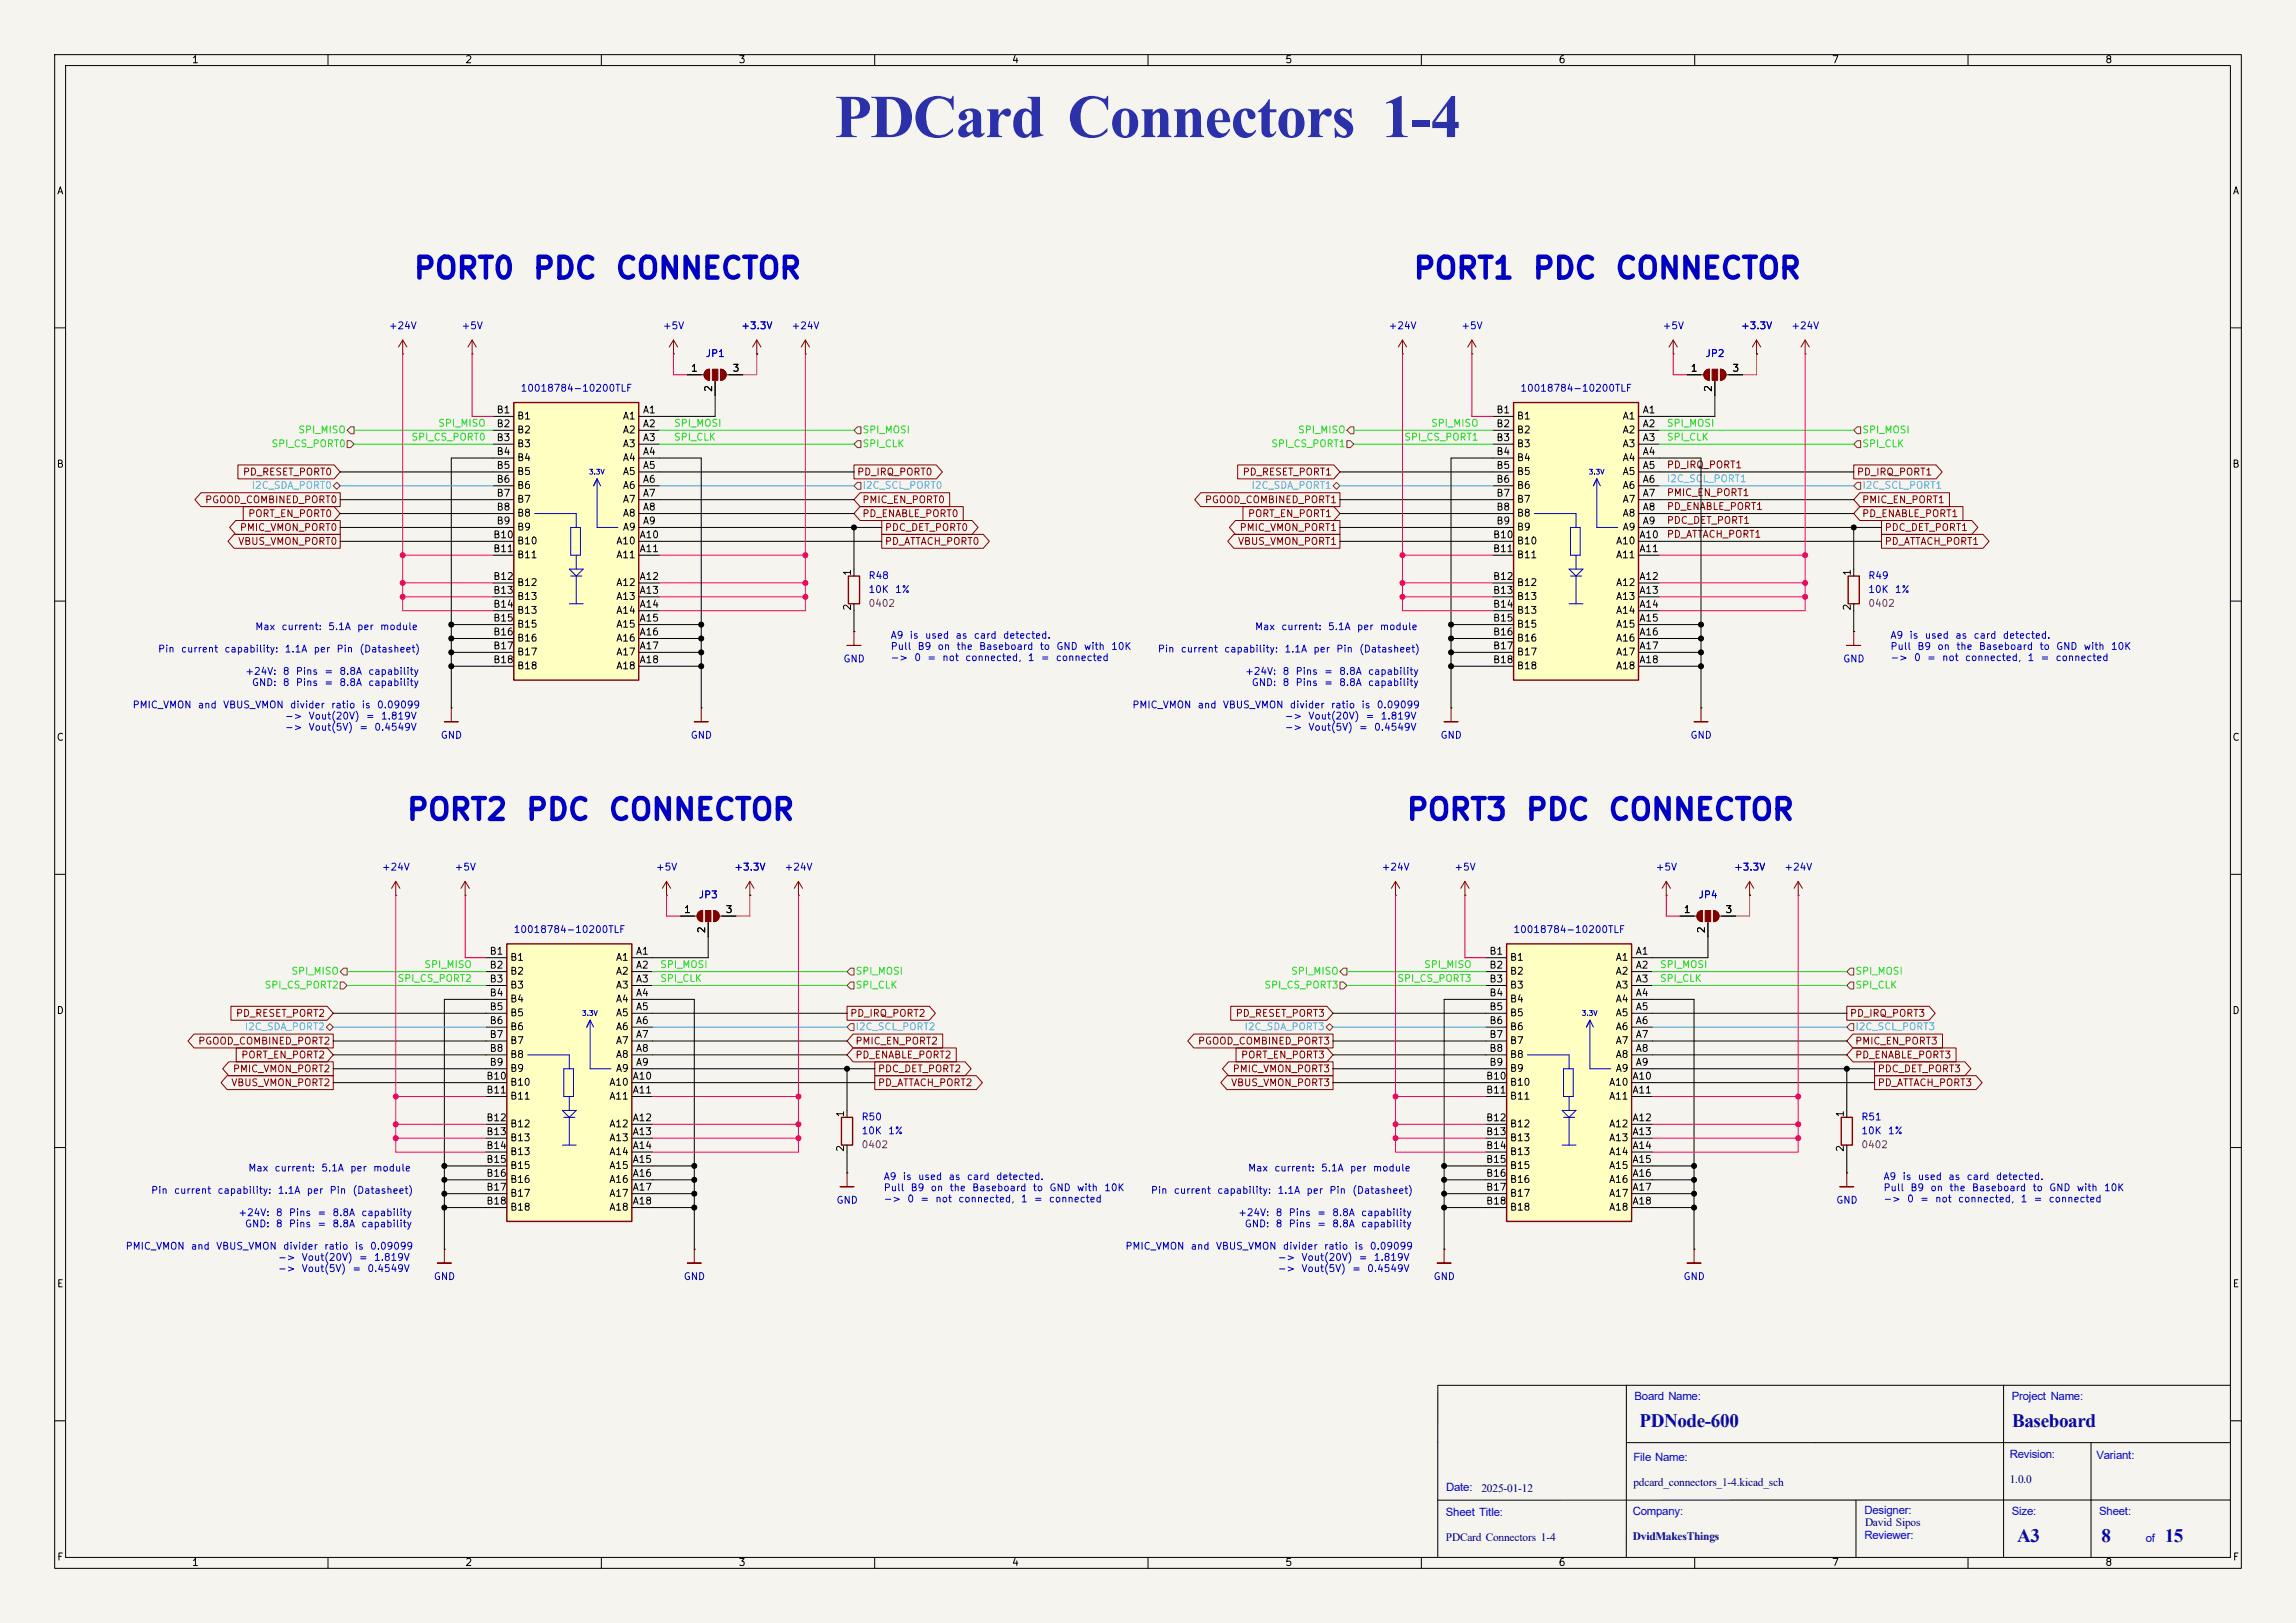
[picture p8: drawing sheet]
<svg xmlns="http://www.w3.org/2000/svg" width="420mm" height="297mm" viewBox="0 0 420 297" stroke-linecap="round" stroke-linejoin="round" font-family="sans-serif">
<defs><g id="words">
<text font-size="11.1" fill="#2b31a8" x="152.7" y="25.1">PDCard Connectors 1-4</text>
<g font-size="3.8" fill="#0000c2">
<text x="75.4" y="51.9">PORT0</text>
<text x="97.2" y="51.9">PDC</text>
<text x="112.3" y="51.9">CONNECTOR</text>
<text x="258.3" y="51.9">PORT1</text>
<text x="280.1" y="51.9">PDC</text>
<text x="295.2" y="51.9">CONNECTOR</text>
<text x="74.2" y="151">PORT2</text>
<text x="96" y="151">PDC</text>
<text x="111.1" y="151">CONNECTOR</text>
<text x="257" y="151">PORT3</text>
<text x="278.9" y="151">PDC</text>
<text x="294" y="151">CONNECTOR</text>
</g>
<g font-size="3.5" fill="#00007f">
<text x="299.9" y="261.1">PDNode-600</text>
<text x="368.1" y="261.1">Baseboard</text>
<text x="369" y="282.1">A3</text>
<text x="384.4" y="282.1">8</text>
<text x="396" y="282.1">15</text>
</g>
<g font-size="2.1" fill="#00f">
<text x="299" y="256.2">Board Name:</text>
<text x="368" y="256.2">Project Name:</text>
<text x="298.8" y="267.4">File Name:</text>
<text x="367.6" y="266.9">Revision:</text>
<text x="383.5" y="267">Variant:</text>
<text x="264.5" y="272.9">Date:</text>
<text x="264.5" y="277.5">Sheet Title:</text>
<text x="298.7" y="277.3">Company:</text>
<text x="341.1" y="281.7">Reviewer:</text>
<text x="341.1" y="277">Designer:</text>
<text x="368" y="277.2">Size:</text>
<text x="384" y="277.2">Sheet:</text>
<text x="392.5" y="282.2">of</text>
</g>
<g font-size="2.1" fill="#00007f">
<text x="271" y="272.9">2025-01-12</text>
<text x="298.8" y="271.9">pdcard_connectors_1-4.kicad_sch</text>
<text x="367.6" y="271.4">1.0.0</text>
<text x="264.5" y="282">PDCard Connectors 1-4</text>
<text x="298.7" y="281.8">DvidMakesThings</text>
<text x="341.2" y="279.2">David Sipos</text>
</g>
<g font-size="1.3">
<text x="35" y="11.9">1</text>
<text x="85" y="11.9">2</text>
<text x="135" y="11.9">3</text>
<text x="185" y="11.9">4</text>
<text x="235" y="11.9">5</text>
<text x="285" y="11.9">6</text>
<text x="335" y="11.9">7</text>
<text x="385" y="11.9">8</text>
<text x="10.3" y="35.9">A</text>
<text x="408.3" y="35.9">A</text>
<text x="126.3" y="68.3">1</text>
<text x="130.6" y="71.8" transform="rotate(-90 130.6 71.8)">2</text>
<text x="133.9" y="68.3">3</text>
<text x="309.2" y="68.3">1</text>
<text x="313.4" y="71.8" transform="rotate(-90 313.4 71.8)">2</text>
<text x="316.8" y="68.3">3</text>
<text x="90.7" y="75.9">B1</text>
<text x="94.5" y="77.1">B1</text>
<text x="113.8" y="77.1">A1</text>
<text x="117.5" y="75.9">A1</text>
<text x="273.6" y="75.9">B1</text>
<text x="277.4" y="77.1">B1</text>
<text x="296.7" y="77.1">A1</text>
<text x="300.4" y="75.9">A1</text>
<text x="90.7" y="78.5">B2</text>
<text x="90.7" y="81">B3</text>
<text x="90.7" y="83.6">B4</text>
<text x="94.5" y="79.6">B2</text>
<text x="94.5" y="82.1">B3</text>
<text x="113.8" y="79.6">A2</text>
<text x="113.8" y="82.1">A3</text>
<text x="117.5" y="78.5">A2</text>
<text x="117.5" y="81">A3</text>
<text x="117.5" y="83.6">A4</text>
<text x="273.6" y="78.5">B2</text>
<text x="273.6" y="81">B3</text>
<text x="273.6" y="83.6">B4</text>
<text x="277.4" y="79.6">B2</text>
<text x="277.4" y="82.1">B3</text>
<text x="296.7" y="79.6">A2</text>
<text x="296.7" y="82.1">A3</text>
<text x="300.4" y="78.5">A2</text>
<text x="300.4" y="81">A3</text>
<text x="300.4" y="83.6">A4</text>
<text x="10.3" y="85.9">B</text>
<text x="90.7" y="86.1">B5</text>
<text x="90.7" y="88.6">B6</text>
<text x="94.5" y="84.7">B4</text>
<text x="94.5" y="87.2">B5</text>
<text x="94.5" y="89.8">B6</text>
<text x="113.8" y="84.7">A4</text>
<text x="113.8" y="87.2">A5</text>
<text x="113.8" y="89.8">A6</text>
<text x="117.5" y="86.1">A5</text>
<text x="117.5" y="88.6">A6</text>
<text x="273.6" y="86.1">B5</text>
<text x="273.6" y="88.6">B6</text>
<text x="277.4" y="84.7">B4</text>
<text x="277.4" y="87.2">B5</text>
<text x="277.4" y="89.8">B6</text>
<text x="296.7" y="84.7">A4</text>
<text x="296.7" y="87.2">A5</text>
<text x="296.7" y="89.8">A6</text>
<text x="300.4" y="86.1">A5</text>
<text x="300.4" y="88.6">A6</text>
<text x="408.2" y="85.9">B</text>
<text x="90.7" y="91.2">B7</text>
<text x="90.7" y="93.7">B8</text>
<text x="94.5" y="92.3">B7</text>
<text x="94.5" y="94.8">B8</text>
<text x="113.8" y="92.3">A7</text>
<text x="113.8" y="94.8">A8</text>
<text x="117.5" y="91.2">A7</text>
<text x="117.5" y="93.7">A8</text>
<text x="273.6" y="91.2">B7</text>
<text x="273.6" y="93.7">B8</text>
<text x="277.4" y="92.3">B7</text>
<text x="277.4" y="94.8">B8</text>
<text x="296.7" y="92.3">A7</text>
<text x="296.7" y="94.8">A8</text>
<text x="300.4" y="91.2">A7</text>
<text x="300.4" y="93.7">A8</text>
<text x="90.1" y="98.8">B10</text>
<text x="90.1" y="101.3">B11</text>
<text x="90.7" y="96.3">B9</text>
<text x="94.5" y="97.4">B9</text>
<text x="94.5" y="99.9">B10</text>
<text x="112.6" y="99.9">A10</text>
<text x="113.8" y="97.4">A9</text>
<text x="116.9" y="98.8">A10</text>
<text x="116.9" y="101.3">A11</text>
<text x="117.5" y="96.3">A9</text>
<text x="273" y="98.8">B10</text>
<text x="273" y="101.3">B11</text>
<text x="273.6" y="96.3">B9</text>
<text x="277.4" y="97.4">B9</text>
<text x="277.4" y="99.9">B10</text>
<text x="295.5" y="99.9">A10</text>
<text x="296.7" y="97.4">A9</text>
<text x="299.8" y="98.8">A10</text>
<text x="299.8" y="101.3">A11</text>
<text x="300.4" y="96.3">A9</text>
<text x="90.1" y="106.4">B12</text>
<text x="94.5" y="102.5">B11</text>
<text x="94.5" y="107.5">B12</text>
<text x="112.6" y="102.5">A11</text>
<text x="112.6" y="107.5">A12</text>
<text x="116.9" y="106.4">A12</text>
<text x="156" y="105.5" transform="rotate(-90 156 105.5)">1</text>
<text x="273" y="106.4">B12</text>
<text x="277.4" y="102.5">B11</text>
<text x="277.4" y="107.5">B12</text>
<text x="295.5" y="102.5">A11</text>
<text x="295.5" y="107.5">A12</text>
<text x="299.8" y="106.4">A12</text>
<text x="338.8" y="105.5" transform="rotate(-90 338.8 105.5)">1</text>
<text x="90.1" y="109">B13</text>
<text x="90.1" y="111.5">B14</text>
<text x="94.5" y="110.1">B13</text>
<text x="94.5" y="112.6">B13</text>
<text x="112.6" y="110.1">A13</text>
<text x="112.6" y="112.6">A14</text>
<text x="116.9" y="109">A13</text>
<text x="116.9" y="111.5">A14</text>
<text x="156" y="111.8" transform="rotate(-90 156 111.8)">2</text>
<text x="273" y="109">B13</text>
<text x="273" y="111.5">B14</text>
<text x="277.4" y="110.1">B13</text>
<text x="277.4" y="112.6">B13</text>
<text x="295.5" y="110.1">A13</text>
<text x="295.5" y="112.6">A14</text>
<text x="299.8" y="109">A13</text>
<text x="299.8" y="111.5">A14</text>
<text x="338.8" y="111.8" transform="rotate(-90 338.8 111.8)">2</text>
<text x="90.1" y="114">B15</text>
<text x="90.1" y="116.6">B16</text>
<text x="90.1" y="119.1">B17</text>
<text x="94.5" y="115.2">B15</text>
<text x="94.5" y="117.7">B16</text>
<text x="112.6" y="115.2">A15</text>
<text x="112.6" y="117.7">A16</text>
<text x="116.9" y="114">A15</text>
<text x="116.9" y="116.6">A16</text>
<text x="116.9" y="119.1">A17</text>
<text x="273" y="114">B15</text>
<text x="273" y="116.6">B16</text>
<text x="273" y="119.1">B17</text>
<text x="277.4" y="115.2">B15</text>
<text x="277.4" y="117.7">B16</text>
<text x="295.5" y="115.2">A15</text>
<text x="295.5" y="117.7">A16</text>
<text x="299.8" y="114">A15</text>
<text x="299.8" y="116.6">A16</text>
<text x="299.8" y="119.1">A17</text>
<text x="90.1" y="121.7">B18</text>
<text x="94.5" y="120.2">B17</text>
<text x="94.5" y="122.8">B18</text>
<text x="112.6" y="120.2">A17</text>
<text x="112.6" y="122.8">A18</text>
<text x="116.9" y="121.7">A18</text>
<text x="273" y="121.7">B18</text>
<text x="277.4" y="120.2">B17</text>
<text x="277.4" y="122.8">B18</text>
<text x="295.5" y="120.2">A17</text>
<text x="295.5" y="122.8">A18</text>
<text x="299.8" y="121.7">A18</text>
<text x="10.3" y="135.9">C</text>
<text x="408.2" y="135.9">C</text>
<text x="125" y="167.4">1</text>
<text x="132.6" y="167.4">3</text>
<text x="307.9" y="167.4">1</text>
<text x="315.5" y="167.4">3</text>
<text x="129.3" y="170.9" transform="rotate(-90 129.3 170.9)">2</text>
<text x="312.2" y="170.9" transform="rotate(-90 312.2 170.9)">2</text>
<text x="89.5" y="175">B1</text>
<text x="89.5" y="177.5">B2</text>
<text x="93.2" y="176.1">B1</text>
<text x="93.2" y="178.7">B2</text>
<text x="112.6" y="176.1">A1</text>
<text x="112.6" y="178.7">A2</text>
<text x="116.2" y="175">A1</text>
<text x="116.2" y="177.5">A2</text>
<text x="272.3" y="175">B1</text>
<text x="272.3" y="177.5">B2</text>
<text x="276.1" y="176.1">B1</text>
<text x="276.1" y="178.7">B2</text>
<text x="295.4" y="176.1">A1</text>
<text x="295.4" y="178.7">A2</text>
<text x="299.1" y="175">A1</text>
<text x="299.1" y="177.5">A2</text>
<text x="10.3" y="185.9">D</text>
<text x="89.5" y="180.1">B3</text>
<text x="89.5" y="182.6">B4</text>
<text x="89.5" y="185.2">B5</text>
<text x="93.2" y="181.2">B3</text>
<text x="93.2" y="183.7">B4</text>
<text x="112.6" y="181.2">A3</text>
<text x="112.6" y="183.7">A4</text>
<text x="116.2" y="180.1">A3</text>
<text x="116.2" y="182.6">A4</text>
<text x="116.2" y="185.2">A5</text>
<text x="272.3" y="180.1">B3</text>
<text x="272.3" y="182.6">B4</text>
<text x="272.3" y="185.2">B5</text>
<text x="276.1" y="181.2">B3</text>
<text x="276.1" y="183.7">B4</text>
<text x="295.4" y="181.2">A3</text>
<text x="295.4" y="183.7">A4</text>
<text x="299.1" y="180.1">A3</text>
<text x="299.1" y="182.6">A4</text>
<text x="299.1" y="185.2">A5</text>
<text x="408.2" y="185.9">D</text>
<text x="89.5" y="187.7">B6</text>
<text x="89.5" y="190.2">B7</text>
<text x="93.2" y="186.3">B5</text>
<text x="93.2" y="188.8">B6</text>
<text x="93.2" y="191.4">B7</text>
<text x="112.6" y="186.3">A5</text>
<text x="112.6" y="188.8">A6</text>
<text x="112.6" y="191.4">A7</text>
<text x="116.2" y="187.7">A6</text>
<text x="116.2" y="190.2">A7</text>
<text x="272.3" y="187.7">B6</text>
<text x="272.3" y="190.2">B7</text>
<text x="276.1" y="186.3">B5</text>
<text x="276.1" y="188.8">B6</text>
<text x="276.1" y="191.4">B7</text>
<text x="295.4" y="186.3">A5</text>
<text x="295.4" y="188.8">A6</text>
<text x="295.4" y="191.4">A7</text>
<text x="299.1" y="187.7">A6</text>
<text x="299.1" y="190.2">A7</text>
<text x="88.9" y="197.9">B10</text>
<text x="89.5" y="192.8">B8</text>
<text x="89.5" y="195.3">B9</text>
<text x="93.2" y="193.9">B8</text>
<text x="93.2" y="196.4">B9</text>
<text x="112.6" y="193.9">A8</text>
<text x="112.6" y="196.4">A9</text>
<text x="115.6" y="197.9">A10</text>
<text x="116.2" y="192.8">A8</text>
<text x="116.2" y="195.3">A9</text>
<text x="271.7" y="197.9">B10</text>
<text x="272.3" y="192.8">B8</text>
<text x="272.3" y="195.3">B9</text>
<text x="276.1" y="193.9">B8</text>
<text x="276.1" y="196.4">B9</text>
<text x="295.4" y="193.9">A8</text>
<text x="295.4" y="196.4">A9</text>
<text x="298.5" y="197.9">A10</text>
<text x="299.1" y="192.8">A8</text>
<text x="299.1" y="195.3">A9</text>
<text x="88.9" y="200.4">B11</text>
<text x="93.2" y="199">B10</text>
<text x="93.2" y="201.5">B11</text>
<text x="111.4" y="199">A10</text>
<text x="111.4" y="201.5">A11</text>
<text x="115.6" y="200.4">A11</text>
<text x="271.7" y="200.4">B11</text>
<text x="276.1" y="199">B10</text>
<text x="276.1" y="201.5">B11</text>
<text x="294.2" y="199">A10</text>
<text x="294.2" y="201.5">A11</text>
<text x="298.5" y="200.4">A11</text>
<text x="88.9" y="205.5">B12</text>
<text x="88.9" y="208">B13</text>
<text x="93.2" y="206.6">B12</text>
<text x="93.2" y="209.1">B13</text>
<text x="111.4" y="206.6">A12</text>
<text x="111.4" y="209.1">A13</text>
<text x="115.6" y="205.5">A12</text>
<text x="115.6" y="208">A13</text>
<text x="154.7" y="204.5" transform="rotate(-90 154.7 204.5)">1</text>
<text x="271.7" y="205.5">B12</text>
<text x="271.7" y="208">B13</text>
<text x="276.1" y="206.6">B12</text>
<text x="276.1" y="209.1">B13</text>
<text x="294.2" y="206.6">A12</text>
<text x="294.2" y="209.1">A13</text>
<text x="298.5" y="205.5">A12</text>
<text x="298.5" y="208">A13</text>
<text x="337.6" y="204.5" transform="rotate(-90 337.6 204.5)">1</text>
<text x="88.9" y="210.6">B14</text>
<text x="88.9" y="213.1">B15</text>
<text x="88.9" y="215.6">B16</text>
<text x="93.2" y="211.7">B13</text>
<text x="93.2" y="214.2">B15</text>
<text x="111.4" y="211.7">A14</text>
<text x="111.4" y="214.2">A15</text>
<text x="115.6" y="210.6">A14</text>
<text x="115.6" y="213.1">A15</text>
<text x="115.6" y="215.6">A16</text>
<text x="154.7" y="210.9" transform="rotate(-90 154.7 210.9)">2</text>
<text x="271.7" y="210.6">B14</text>
<text x="271.7" y="213.1">B15</text>
<text x="271.7" y="215.6">B16</text>
<text x="276.1" y="211.7">B13</text>
<text x="276.1" y="214.2">B15</text>
<text x="294.2" y="211.7">A14</text>
<text x="294.2" y="214.2">A15</text>
<text x="298.5" y="210.6">A14</text>
<text x="298.5" y="213.1">A15</text>
<text x="298.5" y="215.6">A16</text>
<text x="337.6" y="210.9" transform="rotate(-90 337.6 210.9)">2</text>
<text x="88.9" y="218.2">B17</text>
<text x="88.9" y="220.7">B18</text>
<text x="93.2" y="216.8">B16</text>
<text x="93.2" y="219.3">B17</text>
<text x="93.2" y="221.8">B18</text>
<text x="111.4" y="216.8">A16</text>
<text x="111.4" y="219.3">A17</text>
<text x="111.4" y="221.8">A18</text>
<text x="115.6" y="218.2">A17</text>
<text x="115.6" y="220.7">A18</text>
<text x="271.7" y="218.2">B17</text>
<text x="271.7" y="220.7">B18</text>
<text x="276.1" y="216.8">B16</text>
<text x="276.1" y="219.3">B17</text>
<text x="276.1" y="221.8">B18</text>
<text x="294.2" y="216.8">A16</text>
<text x="294.2" y="219.3">A17</text>
<text x="294.2" y="221.8">A18</text>
<text x="298.5" y="218.2">A17</text>
<text x="298.5" y="220.7">A18</text>
<text x="10.3" y="235.9">E</text>
<text x="408.3" y="235.9">E</text>
<text x="10.3" y="285.9">F</text>
<text x="35" y="286.9">1</text>
<text x="85" y="286.9">2</text>
<text x="135" y="286.9">3</text>
<text x="185" y="286.9">4</text>
<text x="235" y="286.9">5</text>
<text x="285" y="286.9">6</text>
<text x="335" y="286.9">7</text>
<text x="385" y="286.9">8</text>
<text x="408.3" y="285.9">F</text>
</g>
<g font-size="1.3" fill="#0000c2">
<text x="71" y="60.6">+24V</text>
<text x="84.3" y="60.6">+5V</text>
<text x="121.2" y="60.6">+5V</text>
<text x="129" y="65.6">JP1</text>
<text x="135.5" y="60.6">+3.3V</text>
<text x="144.7" y="60.6">+24V</text>
<text x="253.9" y="60.6">+24V</text>
<text x="267.2" y="60.6">+5V</text>
<text x="304" y="60.6">+5V</text>
<text x="311.9" y="65.6">JP2</text>
<text x="318.4" y="60.6">+3.3V</text>
<text x="327.6" y="60.6">+24V</text>
<text x="95.1" y="72">10018784-10200TLF</text>
<text x="278" y="72">10018784-10200TLF</text>
<text x="158.8" y="106.3">R48</text>
<text x="341.6" y="106.3">R49</text>
<text x="158.8" y="108.8">10K</text>
<text x="163.6" y="108.8">1%</text>
<text x="341.6" y="108.8">10K</text>
<text x="346.5" y="108.8">1%</text>
<text x="28.8" y="119.7">Pin</text>
<text x="33" y="119.7">current</text>
<text x="40.9" y="119.7">capability:</text>
<text x="46.6" y="115.6">Max</text>
<text x="51.4" y="115.6">current:</text>
<text x="52" y="119.7">1.1A</text>
<text x="57.3" y="119.7">per</text>
<text x="59.9" y="115.6">5.1A</text>
<text x="61.4" y="119.7">Pin</text>
<text x="65.2" y="115.6">per</text>
<text x="65.6" y="119.7">(Datasheet)</text>
<text x="69.4" y="115.6">module</text>
<text x="162.8" y="117.2">A9</text>
<text x="162.8" y="119.2">Pull</text>
<text x="166.3" y="117.2">is</text>
<text x="167.7" y="119.2">B9</text>
<text x="169.1" y="117.2">used</text>
<text x="171.4" y="119.2">on</text>
<text x="174.7" y="117.2">as</text>
<text x="174.9" y="119.2">the</text>
<text x="178" y="117.2">card</text>
<text x="179" y="119.2">Baseboard</text>
<text x="183.4" y="117.2">detected.</text>
<text x="190.1" y="119.2">to</text>
<text x="193.1" y="119.2">GND</text>
<text x="198.2" y="119.2">with</text>
<text x="203.1" y="119.2">10K</text>
<text x="211.7" y="119.7">Pin</text>
<text x="215.9" y="119.7">current</text>
<text x="223.8" y="119.7">capability:</text>
<text x="229.5" y="115.6">Max</text>
<text x="234.3" y="115.6">current:</text>
<text x="234.8" y="119.7">1.1A</text>
<text x="240.1" y="119.7">per</text>
<text x="242.8" y="115.6">5.1A</text>
<text x="244.3" y="119.7">Pin</text>
<text x="248.1" y="115.6">per</text>
<text x="248.5" y="119.7">(Datasheet)</text>
<text x="252.3" y="115.6">module</text>
<text x="345.7" y="117.2">A9</text>
<text x="345.7" y="119.2">Pull</text>
<text x="349.2" y="117.2">is</text>
<text x="350.6" y="119.2">B9</text>
<text x="352" y="117.2">used</text>
<text x="354.3" y="119.2">on</text>
<text x="357.6" y="117.2">as</text>
<text x="357.7" y="119.2">the</text>
<text x="360.9" y="117.2">card</text>
<text x="361.9" y="119.2">Baseboard</text>
<text x="366.2" y="117.2">detected.</text>
<text x="373" y="119.2">to</text>
<text x="376" y="119.2">GND</text>
<text x="381" y="119.2">with</text>
<text x="386" y="119.2">10K</text>
<text x="44.8" y="123.8">+24V:</text>
<text x="46" y="125.8">GND:</text>
<text x="51.6" y="123.8">8</text>
<text x="51.6" y="125.8">8</text>
<text x="54" y="123.8">Pins</text>
<text x="54" y="125.8">Pins</text>
<text x="59.2" y="123.8">=</text>
<text x="59.2" y="125.8">=</text>
<text x="62" y="123.8">8.8A</text>
<text x="62" y="125.8">8.8A</text>
<text x="67.3" y="123.8">capability</text>
<text x="67.3" y="125.8">capability</text>
<text x="154.2" y="121.5">GND</text>
<text x="162.8" y="121.3">-&gt;</text>
<text x="167.1" y="121.3">0</text>
<text x="169.5" y="121.3">=</text>
<text x="172.3" y="121.3">not</text>
<text x="176.4" y="121.3">connected,</text>
<text x="187.9" y="121.3">1</text>
<text x="190.3" y="121.3">=</text>
<text x="193" y="121.3">connected</text>
<text x="227.6" y="123.8">+24V:</text>
<text x="228.9" y="125.8">GND:</text>
<text x="234.5" y="123.8">8</text>
<text x="234.5" y="125.8">8</text>
<text x="236.9" y="123.8">Pins</text>
<text x="236.9" y="125.8">Pins</text>
<text x="242.1" y="123.8">=</text>
<text x="242.1" y="125.8">=</text>
<text x="244.8" y="123.8">8.8A</text>
<text x="244.8" y="125.8">8.8A</text>
<text x="250.1" y="123.8">capability</text>
<text x="250.1" y="125.8">capability</text>
<text x="337.1" y="121.5">GND</text>
<text x="345.7" y="121.3">-&gt;</text>
<text x="350" y="121.3">0</text>
<text x="352.4" y="121.3">=</text>
<text x="355.1" y="121.3">not</text>
<text x="359.3" y="121.3">connected,</text>
<text x="370.8" y="121.3">1</text>
<text x="373.2" y="121.3">=</text>
<text x="375.9" y="121.3">connected</text>
<text x="24.1" y="129.9">PMIC_VMON</text>
<text x="36.1" y="129.9">and</text>
<text x="40.7" y="129.9">VBUS_VMON</text>
<text x="52" y="132">-&gt;</text>
<text x="52.9" y="129.9">divider</text>
<text x="56.3" y="132">Vout(20V)</text>
<text x="60.5" y="129.9">ratio</text>
<text x="66" y="129.9">is</text>
<text x="66.8" y="132">=</text>
<text x="68.8" y="129.9">0.09099</text>
<text x="69.6" y="132">1.819V</text>
<text x="207" y="129.9">PMIC_VMON</text>
<text x="219" y="129.9">and</text>
<text x="223.6" y="129.9">VBUS_VMON</text>
<text x="234.9" y="132">-&gt;</text>
<text x="235.8" y="129.9">divider</text>
<text x="239.2" y="132">Vout(20V)</text>
<text x="243.3" y="129.9">ratio</text>
<text x="248.9" y="129.9">is</text>
<text x="249.7" y="132">=</text>
<text x="251.7" y="129.9">0.09099</text>
<text x="252.4" y="132">1.819V</text>
<text x="52" y="134">-&gt;</text>
<text x="56.3" y="134">Vout(5V)</text>
<text x="65.6" y="134">=</text>
<text x="68.4" y="134">0.4549V</text>
<text x="80.5" y="135.5">GND</text>
<text x="126.2" y="135.5">GND</text>
<text x="234.9" y="134">-&gt;</text>
<text x="239.2" y="134">Vout(5V)</text>
<text x="248.5" y="134">=</text>
<text x="251.2" y="134">0.4549V</text>
<text x="263.4" y="135.5">GND</text>
<text x="309.1" y="135.5">GND</text>
<text x="69.7" y="159.6">+24V</text>
<text x="83.1" y="159.6">+5V</text>
<text x="119.9" y="159.6">+5V</text>
<text x="134.2" y="159.6">+3.3V</text>
<text x="143.4" y="159.6">+24V</text>
<text x="252.6" y="159.6">+24V</text>
<text x="265.9" y="159.6">+5V</text>
<text x="302.8" y="159.6">+5V</text>
<text x="317.1" y="159.6">+3.3V</text>
<text x="326.3" y="159.6">+24V</text>
<text x="127.7" y="164.7">JP3</text>
<text x="310.6" y="164.7">JP4</text>
<text x="93.8" y="171">10018784-10200TLF</text>
<text x="276.7" y="171">10018784-10200TLF</text>
<text x="157.5" y="207.9">10K</text>
<text x="157.5" y="205.3">R50</text>
<text x="162.3" y="207.9">1%</text>
<text x="340.4" y="207.9">10K</text>
<text x="340.4" y="205.3">R51</text>
<text x="345.2" y="207.9">1%</text>
<text x="45.3" y="214.7">Max</text>
<text x="50.1" y="214.7">current:</text>
<text x="58.7" y="214.7">5.1A</text>
<text x="63.9" y="214.7">per</text>
<text x="68.1" y="214.7">module</text>
<text x="228.2" y="214.7">Max</text>
<text x="233" y="214.7">current:</text>
<text x="241.5" y="214.7">5.1A</text>
<text x="246.8" y="214.7">per</text>
<text x="251" y="214.7">module</text>
<text x="27.5" y="218.8">Pin</text>
<text x="31.7" y="218.8">current</text>
<text x="39.7" y="218.8">capability:</text>
<text x="50.7" y="218.8">1.1A</text>
<text x="56" y="218.8">per</text>
<text x="60.2" y="218.8">Pin</text>
<text x="64.4" y="218.8">(Datasheet)</text>
<text x="152.9" y="220.6">GND</text>
<text x="161.5" y="216.2">A9</text>
<text x="161.5" y="218.3">Pull</text>
<text x="161.5" y="220.3">-&gt;</text>
<text x="165" y="216.2">is</text>
<text x="165.9" y="220.3">0</text>
<text x="166.5" y="218.3">B9</text>
<text x="167.8" y="216.2">used</text>
<text x="168.2" y="220.3">=</text>
<text x="170.1" y="218.3">on</text>
<text x="171" y="220.3">not</text>
<text x="173.4" y="216.2">as</text>
<text x="173.6" y="218.3">the</text>
<text x="175.2" y="220.3">connected,</text>
<text x="176.7" y="216.2">card</text>
<text x="177.7" y="218.3">Baseboard</text>
<text x="182.1" y="216.2">detected.</text>
<text x="186.6" y="220.3">1</text>
<text x="188.8" y="218.3">to</text>
<text x="189" y="220.3">=</text>
<text x="191.8" y="220.3">connected</text>
<text x="191.9" y="218.3">GND</text>
<text x="196.9" y="218.3">with</text>
<text x="201.9" y="218.3">10K</text>
<text x="210.4" y="218.8">Pin</text>
<text x="214.6" y="218.8">current</text>
<text x="222.6" y="218.8">capability:</text>
<text x="233.6" y="218.8">1.1A</text>
<text x="238.9" y="218.8">per</text>
<text x="243.1" y="218.8">Pin</text>
<text x="247.3" y="218.8">(Datasheet)</text>
<text x="335.8" y="220.6">GND</text>
<text x="344.4" y="216.2">A9</text>
<text x="344.4" y="218.3">Pull</text>
<text x="344.4" y="220.3">-&gt;</text>
<text x="347.9" y="216.2">is</text>
<text x="348.7" y="220.3">0</text>
<text x="349.3" y="218.3">B9</text>
<text x="350.7" y="216.2">used</text>
<text x="351.1" y="220.3">=</text>
<text x="353" y="218.3">on</text>
<text x="353.9" y="220.3">not</text>
<text x="356.3" y="216.2">as</text>
<text x="356.5" y="218.3">the</text>
<text x="358.1" y="220.3">connected,</text>
<text x="359.6" y="216.2">card</text>
<text x="360.6" y="218.3">Baseboard</text>
<text x="365" y="216.2">detected.</text>
<text x="369.5" y="220.3">1</text>
<text x="371.7" y="218.3">to</text>
<text x="371.9" y="220.3">=</text>
<text x="374.6" y="220.3">connected</text>
<text x="374.7" y="218.3">GND</text>
<text x="379.8" y="218.3">with</text>
<text x="384.8" y="218.3">10K</text>
<text x="43.5" y="222.9">+24V:</text>
<text x="44.7" y="224.9">GND:</text>
<text x="50.4" y="222.9">8</text>
<text x="50.4" y="224.9">8</text>
<text x="52.7" y="222.9">Pins</text>
<text x="52.7" y="224.9">Pins</text>
<text x="58" y="222.9">=</text>
<text x="58" y="224.9">=</text>
<text x="60.7" y="222.9">8.8A</text>
<text x="60.7" y="224.9">8.8A</text>
<text x="66" y="222.9">capability</text>
<text x="66" y="224.9">capability</text>
<text x="226.4" y="222.9">+24V:</text>
<text x="227.6" y="224.9">GND:</text>
<text x="233.2" y="222.9">8</text>
<text x="233.2" y="224.9">8</text>
<text x="235.6" y="222.9">Pins</text>
<text x="235.6" y="224.9">Pins</text>
<text x="240.8" y="222.9">=</text>
<text x="240.8" y="224.9">=</text>
<text x="243.6" y="222.9">8.8A</text>
<text x="243.6" y="224.9">8.8A</text>
<text x="248.9" y="222.9">capability</text>
<text x="248.9" y="224.9">capability</text>
<text x="22.9" y="229">PMIC_VMON</text>
<text x="34.8" y="229">and</text>
<text x="39.4" y="229">VBUS_VMON</text>
<text x="50.8" y="231">-&gt;</text>
<text x="50.8" y="233.1">-&gt;</text>
<text x="51.7" y="229">divider</text>
<text x="55.1" y="231">Vout(20V)</text>
<text x="55.1" y="233.1">Vout(5V)</text>
<text x="59.2" y="229">ratio</text>
<text x="64.3" y="233.1">=</text>
<text x="64.8" y="229">is</text>
<text x="65.6" y="231">=</text>
<text x="67.1" y="233.1">0.4549V</text>
<text x="67.6" y="229">0.09099</text>
<text x="68.3" y="231">1.819V</text>
<text x="205.8" y="229">PMIC_VMON</text>
<text x="217.7" y="229">and</text>
<text x="222.3" y="229">VBUS_VMON</text>
<text x="233.6" y="231">-&gt;</text>
<text x="233.6" y="233.1">-&gt;</text>
<text x="234.5" y="229">divider</text>
<text x="237.9" y="231">Vout(20V)</text>
<text x="237.9" y="233.1">Vout(5V)</text>
<text x="242.1" y="229">ratio</text>
<text x="247.2" y="233.1">=</text>
<text x="247.7" y="229">is</text>
<text x="248.4" y="231">=</text>
<text x="250" y="233.1">0.4549V</text>
<text x="250.5" y="229">0.09099</text>
<text x="251.2" y="231">1.819V</text>
<text x="79.2" y="234.5">GND</text>
<text x="125" y="234.5">GND</text>
<text x="262.1" y="234.5">GND</text>
<text x="307.8" y="234.5">GND</text>
</g>
<g font-size="1.3" fill="#21db1b">
<text x="49.6" y="82.1">SPI_CS_PORT0</text>
<text x="54.5" y="79.6">SPI_MISO</text>
<text x="75.2" y="80.9">SPI_CS_PORT0</text>
<text x="80" y="78.4">SPI_MISO</text>
<text x="123.2" y="80.9">SPI_CLK</text>
<text x="123.2" y="78.4">SPI_MOSI</text>
<text x="157.7" y="82.1">SPI_CLK</text>
<text x="157.7" y="79.6">SPI_MOSI</text>
<text x="232.4" y="82.1">SPI_CS_PORT1</text>
<text x="237.3" y="79.6">SPI_MISO</text>
<text x="256.8" y="80.9">SPI_CS_PORT1</text>
<text x="261.7" y="78.4">SPI_MISO</text>
<text x="304.8" y="78.4">SPI_MOSI</text>
<text x="304.8" y="80.9">SPI_CLK</text>
<text x="340.6" y="82.1">SPI_CLK</text>
<text x="340.6" y="79.6">SPI_MOSI</text>
<text x="53.2" y="178.7">SPI_MISO</text>
<text x="72.6" y="180">SPI_CS_PORT2</text>
<text x="77.5" y="177.5">SPI_MISO</text>
<text x="120.6" y="180">SPI_CLK</text>
<text x="120.6" y="177.5">SPI_MOSI</text>
<text x="156.4" y="178.7">SPI_MOSI</text>
<text x="236.1" y="178.7">SPI_MISO</text>
<text x="255.5" y="180">SPI_CS_PORT3</text>
<text x="260.4" y="177.5">SPI_MISO</text>
<text x="303.5" y="180">SPI_CLK</text>
<text x="303.5" y="177.5">SPI_MOSI</text>
<text x="339.3" y="178.7">SPI_MOSI</text>
<text x="48.3" y="181.2">SPI_CS_PORT2</text>
<text x="156.4" y="181.2">SPI_CLK</text>
<text x="231.2" y="181.2">SPI_CS_PORT3</text>
<text x="339.3" y="181.2">SPI_CLK</text>
</g>
<g font-size="1.3" fill="#840000">
<text x="44.3" y="87.3">PD_RESET_PORT0</text>
<text x="156.7" y="87.3">PD_IRQ_PORT0</text>
<text x="227.2" y="87.3">PD_RESET_PORT1</text>
<text x="304.8" y="86">PD_IRQ_PORT1</text>
<text x="339.6" y="87.3">PD_IRQ_PORT1</text>
<text x="37.4" y="92.4">PGOOD_COMBINED_PORT0</text>
<text x="45.3" y="94.9">PORT_EN_PORT0</text>
<text x="157.6" y="92.4">PMIC_EN_PORT0</text>
<text x="157.6" y="94.9">PD_ENABLE_PORT0</text>
<text x="220.3" y="92.4">PGOOD_COMBINED_PORT1</text>
<text x="228.2" y="94.9">PORT_EN_PORT1</text>
<text x="304.8" y="93.6">PD_ENABLE_PORT1</text>
<text x="304.8" y="91.1">PMIC_EN_PORT1</text>
<text x="340.5" y="94.9">PD_ENABLE_PORT1</text>
<text x="340.5" y="92.4">PMIC_EN_PORT1</text>
<text x="43.5" y="100">VBUS_VMON_PORT0</text>
<text x="43.8" y="97.5">PMIC_VMON_PORT0</text>
<text x="161.8" y="97.5">PDC_DET_PORT0</text>
<text x="161.8" y="100">PD_ATTACH_PORT0</text>
<text x="226.3" y="100">VBUS_VMON_PORT1</text>
<text x="226.7" y="97.5">PMIC_VMON_PORT1</text>
<text x="304.8" y="96.2">PDC_DET_PORT1</text>
<text x="304.8" y="98.7">PD_ATTACH_PORT1</text>
<text x="344.6" y="100">PD_ATTACH_PORT1</text>
<text x="344.6" y="97.5">PDC_DET_PORT1</text>
<text x="36.2" y="191.5">PGOOD_COMBINED_PORT2</text>
<text x="43.1" y="186.4">PD_RESET_PORT2</text>
<text x="155.4" y="186.4">PD_IRQ_PORT2</text>
<text x="156.4" y="191.5">PMIC_EN_PORT2</text>
<text x="219" y="191.5">PGOOD_COMBINED_PORT3</text>
<text x="225.9" y="186.4">PD_RESET_PORT3</text>
<text x="338.3" y="186.4">PD_IRQ_PORT3</text>
<text x="339.2" y="191.5">PMIC_EN_PORT3</text>
<text x="42.5" y="196.5">PMIC_VMON_PORT2</text>
<text x="44" y="194">PORT_EN_PORT2</text>
<text x="156.4" y="194">PD_ENABLE_PORT2</text>
<text x="160.5" y="196.5">PDC_DET_PORT2</text>
<text x="225.4" y="196.5">PMIC_VMON_PORT3</text>
<text x="226.9" y="194">PORT_EN_PORT3</text>
<text x="339.2" y="194">PD_ENABLE_PORT3</text>
<text x="343.4" y="196.5">PDC_DET_PORT3</text>
<text x="42.2" y="199.1">VBUS_VMON_PORT2</text>
<text x="160.5" y="199.1">PD_ATTACH_PORT2</text>
<text x="225.1" y="199.1">VBUS_VMON_PORT3</text>
<text x="343.4" y="199.1">PD_ATTACH_PORT3</text>
</g>
<g font-size="1.3" fill="#4bb4de">
<text x="45.9" y="89.8">I2C_SDA_PORT0</text>
<text x="157.7" y="89.8">I2C_SCL_PORT0</text>
<text x="228.8" y="89.8">I2C_SDA_PORT1</text>
<text x="304.8" y="88.6">I2C_SCL_PORT1</text>
<text x="340.6" y="89.8">I2C_SCL_PORT1</text>
<text x="44.7" y="188.8">I2C_SDA_PORT2</text>
<text x="156.4" y="188.8">I2C_SCL_PORT2</text>
<text x="227.5" y="188.8">I2C_SDA_PORT3</text>
<text x="339.3" y="188.8">I2C_SCL_PORT3</text>
</g>
<g font-size="1.3" fill="#840084">
<text x="158.8" y="111.4">0402</text>
<text x="341.6" y="111.4">0402</text>
<text x="157.5" y="210.4">0402</text>
<text x="340.4" y="210.4">0402</text>
</g>
<g font-size=".9" fill="#0000c2">
<text x="107.6" y="87">3.3V</text>
<text x="290.5" y="87">3.3V</text>
<text x="106.4" y="186.1">3.3V</text>
<text x="289.3" y="186.1">3.3V</text>
</g>
</g></defs>
<path d="M0 0h420v297h-420z" fill="#f5f4ef" stroke="#f5f4ef" stroke-width=".18"/>
<g fill="none" stroke="#000" stroke-width=".18">
<path d="M10 10h400v277h-400zM12 12h396v273h-396zM60 10v2M110 10v2M160 10v2M210 10v2M260 10v2M310 10v2M360 10v2M10 60h2M408 60h2M10 110h2"/>
<path d="M408 110h2M10 160h2M408 160h2M10 210h2M408 210h2M263 253.5v31.5M297.5 253.5v10.5M366.5 253.5v31.5M408 253.5h-144.9M10 260h2M297.5 264h110.5M297.5 264v21"/>
<path d="M339.5 274.5v10.5M382.5 264v21M408 260h2M408 274.5h-144.9M60 285v2M110 285v2M160 285v2M210 285v2M260 285v2M310 285v2M360 285v2"/>
</g>
<path d="M275.6 172.7h22.8v50.8h-22.8z" fill="#ffffc2"/>
<path d="M275.6 172.7h22.8v50.8h-22.8z" fill="none" stroke="#840000" stroke-width=".25"/>
<g fill="none" stroke="#000" stroke-width=".18">
<path d="M321.3 64.8h.1M271.8 175.3h3.8M271.8 177.8h3.8M298.4 175.3h3.9M298.4 177.8h3.9M271.8 180.3h3.8M271.8 182.9h3.8M271.8 185.4h3.8M271.8 188h3.8M271.8 190.5h3.8M271.8 193h3.8M271.8 195.6h3.8"/>
<path d="M271.8 198.1h3.8M298.4 180.3h3.9M298.4 182.9h3.9M298.4 185.4h3.9M298.4 188h3.9M298.4 190.5h3.9M298.4 193h3.9M298.4 195.6h3.9M298.4 198.1h3.9M271.8 200.7h3.8M271.8 205.7h3.8M271.8 208.3h3.8"/>
<path d="M271.8 210.8h3.8M271.8 213.4h3.8M271.8 215.9h3.8M271.8 218.4h3.8M298.4 200.7h3.9M298.4 205.7h3.9M298.4 208.3h3.9M298.4 210.8h3.9M298.4 213.4h3.9M298.4 215.9h3.9M298.4 218.4h3.9M271.8 221h3.8"/>
<path d="M298.4 221h3.9"/>
</g>
<path d="M321.3 62.2l-.8 1.3M321.3 62.2l.8 1.3M321.3 62.2v2.6" fill="none" stroke="#840000" stroke-width=".18"/>
<path d="M94 73.7h22.8v50.8h-22.8z" fill="#ffffc2"/>
<path d="M94 73.7h22.8v50.8h-22.8zM338.1 105.4h2v5.1h-2zM336.8 204.5h2v5.1h-2z" fill="none" stroke="#840000" stroke-width=".25"/>
<g fill="none" stroke="#000" stroke-width=".18">
<path d="M90.2 76.2h3.8M90.2 78.7h3.8M116.8 76.2h3.8M116.8 78.7h3.8M256.5 64.8h.1M306.1 64.8h.1M308.6 68.6h2.5M313.7 69.9v2.5M316.2 68.6h2.6M330.2 64.8h.1M90.2 81.3h3.8M90.2 83.8h3.8"/>
<path d="M90.2 86.4h3.8M90.2 88.9h3.8M90.2 91.4h3.8M90.2 94h3.8M90.2 96.5h3.8M90.2 99.1h3.8M116.8 81.3h3.8M116.8 83.8h3.8M116.8 86.4h3.8M116.8 88.9h3.8M116.8 91.4h3.8M116.8 94h3.8"/>
<path d="M116.8 96.5h3.8M116.8 99.1h3.8M90.2 101.6h3.8M90.2 106.7h3.8M90.2 109.2h3.8M90.2 111.8h3.8M90.2 114.3h3.8M90.2 116.8h3.8M90.2 119.4h3.8M116.8 101.6h3.8M116.8 106.7h3.8M116.8 109.2h3.8"/>
<path d="M116.8 111.8h3.8M116.8 114.3h3.8M116.8 116.8h3.8M116.8 119.4h3.8M339.1 115.6h.1M339.1 104.1v1.3M339.1 110.5v1.3M90.2 121.9h3.8M116.8 121.9h3.8M311.1 129.5h.1M72.4 163.8h.1M137.2 163.8h.1"/>
<path d="M304.8 163.8h.1M320 163.8h.1M154.9 214.6h.1M337.8 214.6h.1M337.8 203.2v1.3M337.8 209.6v1.2"/>
</g>
<g fill="none" stroke="#840000" stroke-width=".18">
<path d="M256.5 62.2l-.7 1.3M256.5 62.2l.8 1.3M256.5 62.2v2.6M306.1 62.2l-.8 1.3M306.1 62.2l.7 1.3M306.1 62.2v2.6M311.1 68.6h.6M312 67.9l.7-.3v2a1.02 1.02 0 0 1-1-.6 1.02 1.02 0 0 1 .3-1.1zM313.7 69.6v.3M314.7 67.6a1.02 1.02 0 0 1 1 1 1.02 1.02 0 0 1-1 1zM315.7 68.6h.5M330.2 62.2l-.8 1.3"/>
<path d="M330.2 62.2l.8 1.3M330.2 62.2v2.6M339.1 115.6v2.5h1.3h-2.6h1.3M311.1 129.5v2.6h1.3h-2.5h1.2M72.4 161.3l-.8 1.3M72.4 161.3l.8 1.3M72.4 161.3v2.5M137.2 161.3l-.8 1.3M137.2 161.3l.7 1.3M137.2 161.3v2.5M304.8 161.3l-.8 1.3M304.8 161.3l.8 1.3"/>
<path d="M304.8 161.3v2.5M320 161.3l-.7 1.3M320 161.3l.8 1.3M320 161.3v2.5M154.9 214.6v2.6h1.3h-2.5h1.2M337.8 214.6v2.6h1.3h-2.6h1.3"/>
</g>
<g fill="#840000" stroke="#840000" stroke-width=".18">
<path d="M312 67.9l.7-.3v2a1.02 1.02 0 0 1-1-.6 1.02 1.02 0 0 1 .3-1.1z"/>
<path d="M313.2 67.6h1v2h-1z"/>
<path d="M314.7 67.6a1.02 1.02 0 0 1 1 1 1.02 1.02 0 0 1-1 1z"/>
</g>
<path d="M276.9 73.7h22.8v50.8h-22.8z" fill="#ffffc2"/>
<path d="M276.9 73.7h22.8v50.8h-22.8zM155.2 105.4h2v5.1h-2zM153.9 204.5h2.1v5.1h-2.1z" fill="none" stroke="#840000" stroke-width=".25"/>
<g fill="none" stroke="#000" stroke-width=".18">
<path d="M73.7 64.8h.1M86.4 64.8h.1M123.2 64.8h.1M125.7 68.6h2.6M130.8 69.9v2.5M133.3 68.6h2.6M138.4 64.8h.1M147.3 64.8h.1M269.2 64.8h.1M273 76.2h3.9M273 78.7h3.9M299.7 76.2h3.8"/>
<path d="M299.7 78.7h3.8M273 81.3h3.9M273 83.8h3.9M273 86.4h3.9M273 88.9h3.9M273 91.4h3.9M273 94h3.9M273 96.5h3.9M273 99.1h3.9M299.7 81.3h3.8M299.7 83.8h3.8M299.7 86.4h3.8"/>
<path d="M299.7 88.9h3.8M299.7 91.4h3.8M299.7 94h3.8M299.7 96.5h3.8M299.7 99.1h3.8M156.2 115.6h.1M156.2 104.1v1.3M156.2 110.5v1.3M273 101.6h3.9M273 106.7h3.9M273 109.2h3.9M273 111.8h3.9"/>
<path d="M273 114.3h3.9M273 116.8h3.9M273 119.4h3.9M299.7 101.6h3.8M299.7 106.7h3.8M299.7 109.2h3.8M299.7 111.8h3.8M299.7 114.3h3.8M299.7 116.8h3.8M299.7 119.4h3.8M265.4 129.5h.1M273 121.9h3.9"/>
<path d="M299.7 121.9h3.8M85.1 163.8h.1M121.9 163.8h.1M124.5 167.6h2.5M129.5 168.9v2.6M132.1 167.6h2.5M146 163.8h.1M255.3 163.8h.1M268 163.8h.1M154.9 203.2v1.3M154.9 209.6v1.2M81.3 228.6h.1"/>
<path d="M127 228.6h.1"/>
</g>
<g fill="none" stroke="#840000" stroke-width=".18">
<path d="M73.7 62.2l-.8 1.3M73.7 62.2l.7 1.3M73.7 62.2v2.6M86.4 62.2l-.8 1.3M86.4 62.2l.7 1.3M86.4 62.2v2.6M123.2 62.2l-.8 1.3M123.2 62.2l.8 1.3M123.2 62.2v2.6M128.3 68.6h.5M129.1 67.9l.7-.3v2a1.02 1.02 0 0 1-.9-.6 1.02 1.02 0 0 1 .2-1.1zM130.8 69.6v.3"/>
<path d="M131.8 67.6a1.02 1.02 0 0 1 1 1 1.02 1.02 0 0 1-1 1zM132.8 68.6h.5M138.4 62.2l-.7 1.3M138.4 62.2l.8 1.3M138.4 62.2v2.6M147.3 62.2l-.7 1.3M147.3 62.2l.8 1.3M147.3 62.2v2.6M269.2 62.2l-.7 1.3M269.2 62.2l.8 1.3M269.2 62.2v2.6M156.2 115.6v2.5h1.3h-2.6h1.3"/>
<path d="M265.4 129.5v2.6h1.3h-2.5h1.2M85.1 161.3l-.8 1.3M85.1 161.3l.8 1.3M85.1 161.3v2.5M121.9 161.3l-.7 1.3M121.9 161.3l.8 1.3M121.9 161.3v2.5M127 167.6h.5M127.8 166.9l.7-.3v2.1a1.02 1.02 0 0 1-.9-.7 1.02 1.02 0 0 1 .2-1.1zM129.5 168.7v.2M130.6 166.6a1.02 1.02 0 0 1 1 1 1.02 1.02 0 0 1-1 1.1zM131.6 167.6h.5"/>
<path d="M146 161.3l-.7 1.3M146 161.3l.8 1.3M146 161.3v2.5M255.3 161.3l-.8 1.3M255.3 161.3l.7 1.3M255.3 161.3v2.5M268 161.3l-.8 1.3M268 161.3l.7 1.3M268 161.3v2.5M81.3 228.6v2.5h1.2h-2.5h1.3M127 228.6v2.5h1.3h-2.6h1.3"/>
</g>
<g fill="#840000" stroke="#840000" stroke-width=".18">
<path d="M129.1 67.9l.7-.3v2a1.02 1.02 0 0 1-.9-.6 1.02 1.02 0 0 1 .2-1.1z"/>
<path d="M130.3 67.6h1v2h-1z"/>
<path d="M131.8 67.6a1.02 1.02 0 0 1 1 1 1.02 1.02 0 0 1-1 1z"/>
<path d="M127.8 166.9l.7-.3v2.1a1.02 1.02 0 0 1-.9-.7 1.02 1.02 0 0 1 .2-1.1z"/>
<path d="M129 166.6h1v2.1h-1z"/>
<path d="M130.6 166.6a1.02 1.02 0 0 1 1 1 1.02 1.02 0 0 1-1 1.1z"/>
</g>
<path d="M92.7 172.7h22.9v50.8h-22.9z" fill="#ffffc2"/>
<path d="M92.7 172.7h22.9v50.8h-22.9z" fill="none" stroke="#840000" stroke-width=".25"/>
<g fill="none" stroke="#000" stroke-width=".18">
<path d="M125.7 68.6h2.6M130.8 69.9v6.3h-10.2M133.3 68.6h2.6M138.4 64.8h.1M308.6 68.6h2.5M313.7 69.9v6.3h-10.2M316.2 68.6h2.6M321.3 64.8h.1M62.2 96.5h28M62.2 99.1h28M62.2 91.4h28M62.2 94h28"/>
<path d="M62.2 86.4h28M90.2 83.8h-7.7v45.7M120.6 96.5h40.7M120.6 99.1h40.7M120.6 91.4h35.6M120.6 94h35.6M120.6 86.4h35.6M120.6 83.8h7.7v45.7M156.2 96.5v7.6M245.1 96.5h27.9M245.1 99.1h27.9M245.1 91.4h27.9"/>
<path d="M245.1 94h27.9M245.1 86.4h27.9M273 83.8h-7.6v45.7M303.5 96.5h40.7M303.5 99.1h40.7M303.5 91.4h35.6M303.5 94h35.6M303.5 86.4h35.6M303.5 83.8h7.6v45.7M339.1 96.5v7.6M82.5 114.3h7.7M82.5 119.4h7.7"/>
<path d="M82.5 116.8h7.7M120.6 114.3h7.7M120.6 119.4h7.7M120.6 116.8h7.7M156.2 111.8v3.8M265.4 114.3h7.6M265.4 119.4h7.6M265.4 116.8h7.6M303.5 114.3h7.6M303.5 119.4h7.6M303.5 116.8h7.6M339.1 111.8v3.8"/>
<path d="M82.5 129.5h.1M82.5 121.9h7.7M120.6 121.9h7.7M128.3 129.5h.1M265.4 121.9h7.6M303.5 121.9h7.6M88.9 175.3h3.8M88.9 177.8h3.8M115.6 177.8h3.8M124.5 167.6h2.5M129.5 168.9v6.4h-13.9M132.1 167.6h2.5"/>
<path d="M137.2 163.8h.1M307.3 167.6h2.6M312.4 168.9v6.4h-10.1M315 167.6h2.5M320 163.8h.1M328.9 163.8h.1M61 185.4h31.7M61 190.5h31.7M61 193h31.7M61 195.6h31.7M61 198.1h31.7M88.9 180.3h3.8"/>
<path d="M88.9 188h3.8M92.7 182.9h-11.4v45.7M115.6 180.3h3.8M115.6 182.9h11.4v45.7M115.6 185.4h39.3M115.6 188h3.8M115.6 190.5h39.3M115.6 193h39.3M115.6 195.6h44.4M115.6 198.1h44.4M154.9 195.6v7.6M243.8 185.4h28"/>
<path d="M243.8 190.5h28M243.8 193h28M243.8 195.6h28M243.8 198.1h28M271.8 182.9h-7.6v45.7M302.3 182.9h7.6v45.7M302.3 185.4h35.5M302.3 190.5h35.5M302.3 193h35.5M302.3 195.6h40.6M302.3 198.1h40.6M337.8 195.6v7.6"/>
<path d="M81.3 213.4h11.4M81.3 215.9h11.4M81.3 218.4h11.4M88.9 200.7h3.8M88.9 205.7h3.8M88.9 208.3h3.8M88.9 210.8h3.8M115.6 200.7h3.8M115.6 205.7h3.8M115.6 208.3h3.8M115.6 210.8h3.8M115.6 213.4h11.4"/>
<path d="M115.6 215.9h11.4M115.6 218.4h11.4M154.9 210.8v3.8M264.2 213.4h7.6M264.2 215.9h7.6M264.2 218.4h7.6M302.3 213.4h7.6M302.3 215.9h7.6M302.3 218.4h7.6M337.8 210.8v3.8M81.3 221h11.4M115.6 221h11.4"/>
<path d="M264.2 228.6h.1M264.2 221h7.6M302.3 221h7.6M309.9 228.6h.1"/>
</g>
<g fill="none" stroke="#840000" stroke-width=".18">
<path d="M36.8 90.2h25.4v2.5h-25.4l-1.1-1.3zM42.8 97.8h19.4v2.5h-19.4l-1.1-1.2zM43.1 95.2h19.1v2.6h-19.1l-1.1-1.3zM43.5 85.1h17.6l1.1 1.3-1.1 1.2h-17.6zM44.5 92.7h16.6l1.1 1.3-1.1 1.3h-16.6zM156.2 85.1h15.1l1.1 1.3-1.1 1.2h-15.1zM157.3 90.2h16.4v2.5h-16.4l-1.1-1.3zM157.3 92.7h18.9v2.6h-18.9l-1.1-1.3zM161.3 95.2h16.5l1.1 1.3-1.1 1.3h-16.5zM161.3 97.8h18.6l1.1 1.3-1.1 1.2h-18.6zM219.6 90.2h25.5v2.5h-25.5l-1.1-1.3zM225.7 97.8h19.4v2.5h-19.4l-1.1-1.2z"/>
<path d="M226 95.2h19.1v2.6h-19.1l-1.1-1.3zM226.4 85.1h17.6l1.1 1.3-1.1 1.2h-17.6zM227.4 92.7h16.6l1.1 1.3-1.1 1.3h-16.6zM339.1 85.1h15.1l1.1 1.3-1.1 1.2h-15.1zM340.2 92.7h18.9v2.6h-18.9l-1.1-1.3zM340.2 90.2h16.4v2.5h-16.4l-1.1-1.3zM344.2 97.8h18.5l1.2 1.3-1.2 1.2h-18.5zM344.2 95.2h16.5l1.1 1.3-1.1 1.3h-16.5zM82.5 129.5v2.6h1.3h-2.5h1.2M128.3 129.5v2.6h1.2h-2.5h1.3M309.9 167.6h.5M310.7 166.9l.7-.3v2.1a1.02 1.02 0 0 1-.9-.7 1.02 1.02 0 0 1 .2-1.1z"/>
<path d="M312.4 168.7v.2M313.4 166.6a1.02 1.02 0 0 1 1 1 1.02 1.02 0 0 1-1 1.1zM314.5 167.6h.5M328.9 161.3l-.7 1.3M328.9 161.3l.8 1.3M328.9 161.3v2.5M35.5 189.2h25.5v2.6h-25.5l-1.1-1.3zM41.5 196.8h19.5v2.6h-19.5l-1.1-1.3zM41.8 194.3h19.2v2.6h-19.2l-1.1-1.3zM42.2 184.1h17.6l1.2 1.3-1.2 1.3h-17.6zM43.2 191.8h16.6l1.2 1.2-1.2 1.3h-16.6zM154.9 184.1h15.1l1.1 1.3-1.1 1.3h-15.1z"/>
<path d="M156.1 191.8h18.8v2.5h-18.8l-1.2-1.3zM156.1 189.2h16.3v2.6h-16.3l-1.2-1.3zM160 196.8h18.6l1.1 1.3-1.1 1.3h-18.6zM160 194.3h16.5l1.1 1.3-1.1 1.3h-16.5zM218.4 189.2h25.4v2.6h-25.4l-1.1-1.3zM224.4 196.8h19.4v2.6h-19.4l-1.1-1.3zM224.7 194.3h19.1v2.6h-19.1l-1.1-1.3zM225.1 184.1h17.6l1.1 1.3-1.1 1.3h-17.6zM226.1 191.8h16.6l1.1 1.2-1.1 1.3h-16.6zM337.8 184.1h15.1l1.1 1.3-1.1 1.3h-15.1zM338.9 189.2h16.4v2.6h-16.4l-1.1-1.3zM338.9 191.8h18.9v2.5h-18.9l-1.1-1.3z"/>
<path d="M342.9 196.8h18.6l1.1 1.3-1.1 1.3h-18.6zM342.9 194.3h16.5l1.1 1.3-1.1 1.3h-16.5zM264.2 228.6v2.5h1.2h-2.5h1.3M309.9 228.6v2.5h1.2h-2.5h1.3"/>
</g>
<g fill="#840000" stroke="#840000" stroke-width=".18">
<path d="M310.7 166.9l.7-.3v2.1a1.02 1.02 0 0 1-.9-.7 1.02 1.02 0 0 1 .2-1.1z"/>
<path d="M311.9 166.6h1v2.1h-1z"/>
<path d="M313.4 166.6a1.02 1.02 0 0 1 1 1 1.02 1.02 0 0 1-1 1.1z"/>
</g>
<g fill="none" stroke="#725600" stroke-width=".18">
<path d="M64.1 78.1h.7v1.3h-.7l-.6-.7zM156.8 78.1h.7v1.3h-.7l-.6-.7zM247 78.1h.6v1.3h-.6l-.6-.7zM339.1 78.7l.6-.6h.7v1.3h-.7zM61 88.9l.6-.6 .6 .6-.6 .6zM63.5 80.6h.6l.7 .7-.7 .6h-.6zM156.8 80.6h.7v1.3h-.7l-.6-.6zM156.8 88.3h.7v1.2h-.7l-.6-.6zM243.8 88.9l.7-.6 .6 .6-.6 .6zM246.4 80.6h.6l.6 .7-.6 .6h-.6zM339.1 81.3l.6-.7h.7v1.3h-.7zM339.1 88.9l.6-.6h.7v1.2h-.7z"/>
<path d="M62.2 177.8l.7-.6h.6v1.2h-.6zM62.2 179.7h.7l.6 .6-.6 .7h-.7zM155.6 177.2h.6v1.2h-.6l-.7-.6zM245.1 179.7h.6l.7 .6-.7 .7h-.6zM245.7 177.2h.7v1.2h-.7l-.6-.6zM338.5 179.7h.6v1.3h-.6l-.7-.7zM338.5 177.2h.6v1.2h-.6l-.7-.6zM59.7 188l.6-.7 .7 .7-.7 .6zM154.9 180.3l.7-.6h.6v1.3h-.6zM155.6 187.3h.6v1.3h-.6l-.7-.6zM242.6 188l.6-.7 .6 .7-.6 .6zM338.5 187.3h.6v1.3h-.6l-.7-.6z"/>
</g>
<g fill="none" stroke="#0000c2" stroke-width=".18">
<path d="M97.8 94h7.6v2.5M104.4 96.5h1.8v5.1h-1.8zM109.2 87.6v8.9h3.8M109.2 87.6l-.6 1.3M109.2 87.6l.7 1.3M280.7 94h7.6v2.5M287.3 96.5h1.8v5.1h-1.8zM292.1 87.6l-.6 1.3M292.1 87.6v8.9h3.8M292.1 87.6l.6 1.3M104.1 104.1h2.6l-1.3 1.3zM104.1 110.5h2.6"/>
<path d="M104.4 105.4h2M105.4 101.6v2.5M105.4 105.4v5.1M287 104.1h2.6l-1.3 1.3zM287 110.5h2.6M287.3 105.4h2M288.3 101.6v2.5M288.3 105.4v5.1M96.5 193h7.6v2.6M103.1 195.6h1.8v5.1h-1.8zM107.9 186.7l-.6 1.3M107.9 186.7v8.9h3.9"/>
<path d="M107.9 186.7l.7 1.3M279.4 193h7.6v2.6M286 195.6h1.8v5.1h-1.8zM290.8 186.7v8.9h3.8M290.8 186.7l.7 1.3M290.8 186.7l-.6 1.3M102.9 203.2h2.5l-1.3 1.3zM102.9 209.6h2.5M103.1 204.5h2.1M104.1 200.7v2.5M104.1 204.5v5.1M285.7 203.2h2.6l-1.3 1.3z"/>
<path d="M285.7 209.6h2.6M286 204.5h2M287 200.7v2.5M287 204.5v5.1"/>
</g>
<g fill="none" stroke="#ff006f" stroke-width=".18">
<path d="M73.7 64.8v47h16.5M147.3 64.8v47h-26.7M256.5 64.8v47h16.5M330.2 64.8v47h-26.7M73.7 106.7h16.5M73.7 101.6h16.5M73.7 109.2h16.5M120.6 106.7h26.7M120.6 101.6h26.7M120.6 109.2h26.7M256.5 106.7h16.5M256.5 101.6h16.5"/>
<path d="M256.5 109.2h16.5M303.5 106.7h26.7M303.5 101.6h26.7M303.5 109.2h26.7M72.4 163.8v47h16.5M146 163.8v47h-26.6M255.3 163.8v47h16.5M328.9 163.8v47h-26.6M72.4 205.7h16.5M72.4 208.3h16.5M72.4 200.7h16.5M119.4 205.7h26.6"/>
<path d="M119.4 208.3h26.6M119.4 200.7h26.6M255.3 205.7h16.5M255.3 208.3h16.5M255.3 200.7h16.5M302.3 205.7h26.6M302.3 208.3h26.6M302.3 200.7h26.6"/>
</g>
<path d="M62.2 88.9h28M120.6 88.9h35.6M245.1 88.9h27.9M303.5 88.9h35.6M61 188h27.9M119.4 188h35.5M243.8 188h28M302.3 188h35.5" fill="none" stroke="#4bb4de" stroke-width=".18"/>
<g fill="none" stroke="#21db1b" stroke-width=".18">
<path d="M64.8 78.7h25.4M120.6 78.7h35.6M247.6 78.7h25.4M303.5 78.7h35.6M64.8 81.3h25.4M120.6 81.3h35.6M247.6 81.3h25.4M303.5 81.3h35.6M63.5 177.8h25.4M119.4 177.8h35.5M246.4 177.8h25.4M302.3 177.8h35.5"/>
<path d="M63.5 180.3h25.4M119.4 180.3h35.5M246.4 180.3h25.4M302.3 180.3h35.5"/>
</g>
<path d="M86.4 64.8v11.4h3.8M123.2 64.8v3.8h2.5M269.2 64.8v11.4h3.8M306.1 64.8v3.8h2.5M85.1 163.8v11.5h3.8M121.9 163.8v3.8h2.6M268 163.8v11.5h3.8M304.8 163.8v3.8h2.5" fill="none" stroke="#ff0014" stroke-width=".18"/>
<path d="M138.4 64.8v3.8h-2.5M321.3 64.8v3.8h-2.5M137.2 163.8v3.8h-2.6M320 163.8v3.8h-2.5" fill="none" stroke="#ff6f00" stroke-width=".18"/>
<g fill="#ff006f" stroke="#ff006f" stroke-width=".18">
<circle cx="330.2" cy="109.2" r=".46"/>
<circle cx="330.2" cy="101.6" r=".46"/>
<circle cx="330.2" cy="106.7" r=".46"/>
<circle cx="328.9" cy="200.7" r=".46"/>
<circle cx="328.9" cy="205.7" r=".46"/>
<circle cx="256.5" cy="106.7" r=".46"/>
<circle cx="256.5" cy="109.2" r=".46"/>
<circle cx="328.9" cy="208.3" r=".46"/>
<circle cx="146" cy="205.7" r=".46"/>
<circle cx="146" cy="200.7" r=".46"/>
<circle cx="146" cy="208.3" r=".46"/>
<circle cx="147.3" cy="106.7" r=".46"/>
<circle cx="255.3" cy="200.7" r=".46"/>
<circle cx="147.3" cy="109.2" r=".46"/>
<circle cx="72.4" cy="208.3" r=".46"/>
<circle cx="72.4" cy="205.7" r=".46"/>
<circle cx="72.4" cy="200.7" r=".46"/>
<circle cx="73.7" cy="101.6" r=".46"/>
<circle cx="73.7" cy="109.2" r=".46"/>
<circle cx="256.5" cy="101.6" r=".46"/>
<circle cx="255.3" cy="205.7" r=".46"/>
<circle cx="255.3" cy="208.3" r=".46"/>
<circle cx="73.7" cy="106.7" r=".46"/>
<circle cx="147.3" cy="101.6" r=".46"/>
</g>
<g fill="#000" stroke="#000" stroke-width=".18">
<circle cx="156.2" cy="96.5" r=".46"/>
<circle cx="339.1" cy="96.5" r=".46"/>
<circle cx="82.5" cy="116.8" r=".46"/>
<circle cx="82.5" cy="119.4" r=".46"/>
<circle cx="82.5" cy="114.3" r=".46"/>
<circle cx="128.3" cy="114.3" r=".46"/>
<circle cx="128.3" cy="119.4" r=".46"/>
<circle cx="128.3" cy="116.8" r=".46"/>
<circle cx="265.4" cy="114.3" r=".46"/>
<circle cx="265.4" cy="119.4" r=".46"/>
<circle cx="265.4" cy="116.8" r=".46"/>
<circle cx="311.1" cy="119.4" r=".46"/>
<circle cx="311.1" cy="116.8" r=".46"/>
<circle cx="311.1" cy="114.3" r=".46"/>
<circle cx="82.5" cy="121.9" r=".46"/>
<circle cx="128.3" cy="121.9" r=".46"/>
<circle cx="265.4" cy="121.9" r=".46"/>
<circle cx="311.1" cy="121.9" r=".46"/>
<circle cx="154.9" cy="195.6" r=".46"/>
<circle cx="337.8" cy="195.6" r=".46"/>
<circle cx="81.3" cy="218.4" r=".46"/>
<circle cx="81.3" cy="215.9" r=".46"/>
<circle cx="81.3" cy="213.4" r=".46"/>
<circle cx="127" cy="215.9" r=".46"/>
<circle cx="127" cy="213.4" r=".46"/>
<circle cx="127" cy="218.4" r=".46"/>
<circle cx="264.2" cy="213.4" r=".46"/>
<circle cx="264.2" cy="218.4" r=".46"/>
<circle cx="264.2" cy="215.9" r=".46"/>
<circle cx="309.9" cy="215.9" r=".46"/>
<circle cx="309.9" cy="218.4" r=".46"/>
<circle cx="309.9" cy="213.4" r=".46"/>
<circle cx="81.3" cy="221" r=".46"/>
<circle cx="127" cy="221" r=".46"/>
<circle cx="264.2" cy="221" r=".46"/>
<circle cx="309.9" cy="221" r=".46"/>
</g>
<use href="#words"/>
</svg>
